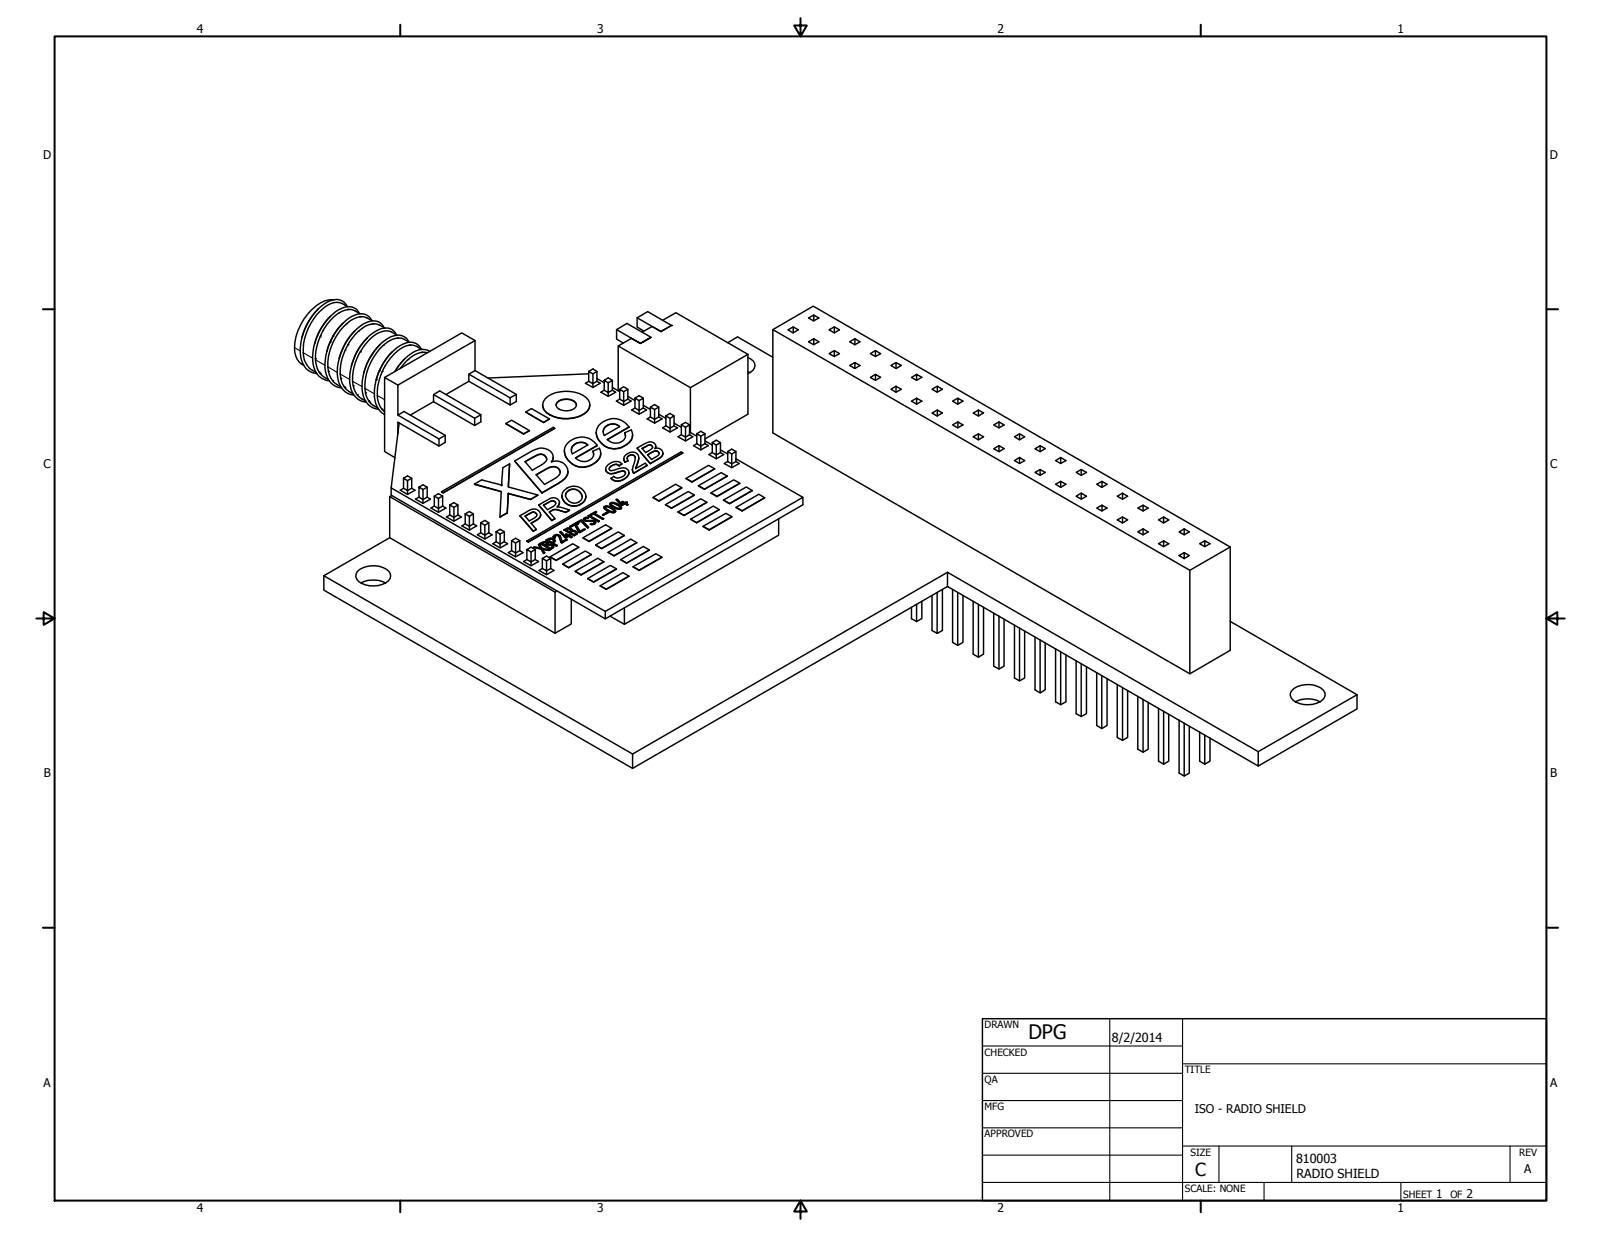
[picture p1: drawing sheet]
<svg xmlns="http://www.w3.org/2000/svg" width="559mm" height="432mm" viewBox="0 0 559 432" stroke-linecap="round" stroke-linejoin="round" font-family="sans-serif">
<defs><g id="words">
<text font-size="7" x="359" y="362.6">DPG</text>
<text font-size="6.3" x="417.2" y="410.6">C</text>
<g font-size="4.4">
<text x="388.1" y="363.7">8/2/2014</text>
<text x="452.4" y="406">810003</text>
<text x="452.5" y="411.2">RADIO SHIELD</text>
</g>
<g font-size="4.2">
<text x="68.7" y="11.7">4</text>
<text x="208.4" y="11.7">3</text>
<text x="348.1" y="11.7">2</text>
<text x="487.8" y="11.7">1</text>
<text x="15.1" y="55.5">D</text>
<text x="540.9" y="55.5">D</text>
<text x="15.2" y="163.4">C</text>
<text x="541" y="163.4">C</text>
<text x="15.3" y="271.4">B</text>
<text x="541.1" y="271.4">B</text>
<text x="15.2" y="379.3">A</text>
<text x="541" y="379.3">A</text>
<text x="417" y="388.6">ISO - RADIO SHIELD</text>
<text x="531.9" y="409.4">A</text>
<text x="501.3" y="418.3">1</text>
<text x="511.8" y="418.3">2</text>
<text x="68.7" y="423.2">4</text>
<text x="208.4" y="423.2">3</text>
<text x="348.1" y="423.2">2</text>
<text x="487.8" y="423.2">1</text>
</g>
<g font-size="3.5">
<text x="343.7" y="358.9">DRAWN</text>
<text x="343.7" y="368.5">CHECKED</text>
<text x="413.5" y="374.6">TITLE</text>
<text x="343.7" y="378">QA</text>
<text x="343.7" y="387.5">MFG</text>
<text x="343.7" y="397.1">APPROVED</text>
<text x="415.5" y="403.4">SIZE</text>
<text x="530.3" y="403.4">REV</text>
<text x="413.5" y="416.1">SCALE: NONE</text>
<text x="489.7" y="418.3">SHEET</text>
<text x="506.2" y="418.3">OF</text>
</g>
</g></defs>
<!-- layer: Visible (ANSI) -->
<g fill="none" stroke="#000" stroke-width=".51">
<path d="M222.4 110.9l8.3 4.8M224.7 115.6l-2.3-1.4v-3.3l3.7-2.1 8.3 4.8-3.7 2.2-3.1-1.8-3.5 2M227.2 117.7l-3.7 2.2 3.7-2.2-8.4-4.8-3.6 2.2v3.3l2.4 1.4M231.3 111.8l4.6-2.6 25.1 14.5-20 11.6-25.2-14.5 4.6-2.7 3.1 1.8-8.3-4.8M234.4 113.6l-3.7 2.2M254 119.6l3.4-2 12.3 7.1M269.7 115.1l14.1-8.2 145.6 84v36.1l-14.1 8.2-145.6-84.1v-36l145.6 84v36.1M276.9 114.1l-1.9 1 1.8 1.1 1.8-1.1-1.7-1v2.1M284 118.2l-1.8 1.1 1.8 1 1.8-1-1.8-1.1v2.1M284 110l-1.8 1 1.8 1 1.8-1-1.8-1v2M291.2 114.1l-1.8 1 1.8 1.1 1.8-1.1-1.8-1v2.1M298.4 118.2l-1.9 1.1 1.9 1 1.8-1-1.8-1.1v2.1"/>
<path d="M203.5 138a3.5 3.5 0 0 1 2.4 3 3.5 3.5 0 0 1-1.9 3.3 12.5 12.5 0 0 1-12.2 .4M215.8 120.8v15.6M241 135.3v15.6M261 124.8a2.96 2.96 0 0 1 2.3 3.6l-.4 .8-1.9 1.2M261 129.7l.7 .3M261 123.7v20.9l-14.9 8.6M291.2 122.4l-1.8 1 1.8 1.1 1.8-1.1-1.8-1v2.1M298.4 126.6l-1.9 1 1.9 1.1 1.8-1.1-1.8-1v2M305.6 130.7l-1.8 1.1 1.8 1 1.7-1.1-1.7-1v2.1M305.6 122.4l-1.8 1 1.8 1.1 1.7-1.1-1.7-1v2.1M312.7 134.8l-1.7 1.1 1.7 1 1.9-1-1.9-1.1v2.1M312.7 126.6l-1.7 1 1.7 1.1 1.9-1.1-1.9-1v2"/>
<path d="M319.9 139l-1.8 1 1.8 1.1 1.9-1.1-1.9-1v2M319.9 130.7l-1.8 1.1 1.8 1 1.9-1.1-1.9-1v2.1M327.2 134.8l-1.9 1.1 1.8 1 1.8-1-1.7-1.1v2.1M334.3 139l-1.8 1 1.8 1.1 1.8-1.1-1.8-1v2M327.2 143.1l-1.9 1.1 1.8 1 1.8-1.1-1.7-1v2.1M334.3 147.3l-1.8 1 1.8 1.1 1.8-1.1-1.8-1v2.1M341.5 151.4l-1.8 1.1 1.8 1 1.8-1-1.8-1.1v2.1M341.5 143.1l-1.8 1.1 1.8 1 1.8-1.1-1.8-1v2.1M348.7 155.6l-1.9 1.1 1.9 1 1.8-1.1-1.8-1v2.1M348.7 147.3l-1.9 1 1.9 1.1 1.8-1.1-1.8-1v2.1M355.9 159.7l-1.8 1.1 1.8 1 1.7-1-1.7-1.1v2.1M355.9 151.4l-1.8 1.1 1.8 1 1.7-1-1.7-1.1v2.1"/>
<path d="M363 155.6l-1.7 1.1 1.7 1 1.8-1.1-1.8-1v2.1M370.2 159.7l-1.8 1.1 1.8 1 1.8-1-1.8-1.1v2.1M136 173.4v14.3l57.7 33.3M136.7 173l-.7 .4 57.7 33.3M363 163.9l-1.7 1 1.7 1 1.8-1-1.8-1v2M370.2 168l-1.8 1 1.8 1.1 1.8-1.1-1.8-1v2.1M377.4 172.1l-1.8 1.1 1.8 1 1.8-1-1.8-1.1v2.1M377.4 163.9l-1.8 1 1.8 1 1.8-1-1.8-1v2M384.6 176.3l-1.8 1.1 1.8 1 1.8-1-1.8-1.1v2.1M384.6 168l-1.8 1 1.8 1.1 1.8-1.1-1.8-1v2.1M391.8 172.1l-1.8 1.1 1.8 1 1.8-1-1.8-1.1v2.1M399 176.3l-1.9 1.1 1.9 1 1.7-1-1.7-1.1v2.1"/>
<path d="M124.7 199.6a8.7 8.7 0 0 1 11-.2 2.56 2.56 0 0 1-1.1 4.1 8.4 8.4 0 0 1-10.1-1.3l-.3-.8zM136 187.7l-23 13.3M330.7 199.8l-109.9 63.4v5M391.8 180.5l-1.8 1 1.8 1.1 1.8-1.1-1.8-1v2.1M399 184.6l-1.9 1.1 1.9 1 1.7-1-1.7-1.1v2.1M406.1 188.8l-1.7 1 1.7 1 1.8-1-1.8-1v2M406.1 180.5l-1.7 1 1.7 1.1 1.8-1.1-1.8-1v2.1M411.5 193.9l1.8-1v2.1zM413.3 192.9l1.8 1-1.8 1.1M413.3 184.6l-1.8 1.1 1.8 1 1.8-1-1.8-1.1v2.1M420.5 188.8l-1.8 1 1.8 1 1.8-1-1.8-1v2M429.4 190.9l-14.1 8.2"/>
<path d="M113 201v5l107.8 62.2M113 201l107.8 62.2M126 203.5a9.4 9.4 0 0 1 8.6 0M194.4 206.2l-.7 .5v14.3M199.4 209.2v8.6l-5.7 3.2M319.9 210.9v6.1M321.8 209.9v6l-1.9 1.1-1.8-1v-4M327.1 206.8v14.3M328.9 205.7v14.4l-1.8 1-1.8-1v-12.3M330.7 204.7l108.5 62.7v-5l-108.5-62.6v4.9l-109.9 63.5M332.5 205.7v18.5l1.8 1.1 1.8-1.1v-16.4M334.3 206.8v18.5"/>
<path d="M339.7 209.9v18.4l1.8 1.1 1.8-1.1v-16.3M341.5 210.9v18.5M346.8 214.1v18.4l1.9 1.1 1.8-1.1v-16.3M348.7 215.1v18.5M354.1 218.2v18.5l1.8 1 1.7-1v-16.4M355.9 219.3v18.4M429.4 216.9l44.2 25.6M361.3 222.4v18.4l1.7 1.1 1.8-1.1v-16.3M363 223.4v18.5M368.4 226.5v18.5l1.8 1 1.8-1v-16.4M370.2 227.5v18.5M375.6 230.6v18.5l1.8 1 1.8-1v-16.4"/>
<path d="M377.4 231.7v18.4M382.8 234.8v18.4l1.8 1.1 1.8-1.1v-16.3M384.6 235.8v18.5M390 239v18.4l1.8 1 1.8-1v-16.4M391.8 240v18.4M397.1 243.1v18.5l1.9 1 1.7-1v-16.4M399 244.2v18.4M404.4 247.3v18.4l1.7 1.1 1.8-1.1v-16.4M406.1 248.3v18.5M411.5 251.4v18.5l1.8 1 1.8-1v-16.4M413.3 252.4v18.5M418.7 255.5v10.2l1.8 1.1 1.8-1.1v-8.1"/>
<path d="M420.5 256.6v10.2M452.1 245a9.5 9.5 0 0 1 8.7 0 9.4 9.4 0 0 1-9.4-.5 2.42 2.42 0 0 1 .2-4.2 8.7 8.7 0 0 1 10.2 .6 2.5 2.5 0 0 1-1 4.1M439.2 262.4l34.4-19.9v5l-34.4 19.9"/>
</g>
<circle cx="234.4" cy="113.6" r=".25" fill="#000"/>
<!-- layer: Visible Narrow (ANSI) -->
<g fill="none" stroke="#000" stroke-width=".38">
<path d="M102.8 121.3l2 1.2M105.9 123.1l3.2 1.9M110.1 125.6l3.3 1.9M114.4 128.1l3.3 1.9M118.7 130.6l3.3 1.9M123.1 133.1l3.3 1.8M127.4 135.6l3.3 1.9M131.7 138l2.5 1.5M200.2 139.9v.1M191.8 144.7v.1M198.8 171v.1M202.3 176.1v.1"/>
<path d="M211.9 178.2v.1M213.4 177.4v.1M214 177v.1M215.5 176.2v.1M190.7 189.5h.1M192.5 190.4h.1M193 188.3v.1M199 184.7v.1M200.7 185.5v.2"/>
</g>
<g fill="none" stroke="#000" stroke-width=".51">
<path d="M105.5 117.5v.1M111.1 107.9a21.3 21.3 0 0 0-5.7 9.8M112.8 115.3v.1M115.4 110.4a20.7 20.7 0 0 0-5.7 9.8M116.5 104.6a10.9 10.9 0 0 0-9.1 5.1 16.8 16.8 0 0 0-4.1 14.6 4.9 4.9 0 0 0 2.7 3.2M118.4 109.2h.1M119.7 112.8a20.7 20.7 0 0 0-5.7 9.9l.1-.1M121.2 106.9a4.4 4.4 0 0 0-6.3-1.8 20.3 20.3 0 0 0-9.9 19.6 6.2 6.2 0 0 0 5.6 5.7M121.3 107.1a5.3 5.3 0 0 0-5.1-1.4l-.4 .2a18.6 18.6 0 0 0-9.5 20l.4 .7a6.5 6.5 0 0 0 3.6 3.4M124 115.4a20.5 20.5 0 0 0-5.6 9.8M125.5 109.4a4.3 4.3 0 0 0-6.2-1.8 19.9 19.9 0 0 0-10.1 15.5 9 9 0 0 0 2.9 8.8l1.8 .9 1 .1M125.7 109.5a5.8 5.8 0 0 0-7.8 0 19.9 19.9 0 0 0-7.7 17.2 7.3 7.3 0 0 0 4.4 5.8"/>
<path d="M128.3 117.9a20.5 20.5 0 0 0-5.6 9.8M129.8 111.9a4.3 4.3 0 0 0-6.2-1.8 19.9 19.9 0 0 0-10.1 15.5 9.2 9.2 0 0 0 2.9 8.8l.9 .5 1.9 .5M129.8 113l.1 .1M130 112a5.7 5.7 0 0 0-7.7 0 19.5 19.5 0 0 0-7.7 17.5 7.2 7.2 0 0 0 4.3 5.5M134 114.4a4.2 4.2 0 0 0-6.1-1.8 20.3 20.3 0 0 0-10 19.5 6.4 6.4 0 0 0 5.6 5.8M134.3 114.5a5.8 5.8 0 0 0-7.9 .1 19.3 19.3 0 0 0-7.3 18l.6 1.7 .9 1.4 2.7 1.8M138.4 116.9a4.2 4.2 0 0 0-6.2-1.8 20.5 20.5 0 0 0-10.1 15.5 8.8 8.8 0 0 0 3.8 9.3l1.9 .5M138.6 117l-1.8-1-1.6-.5a7.4 7.4 0 0 0-6.4 3.2l-1.3 1.5a19 19 0 0 0-4.1 14.9l1.1 2.4a6.6 6.6 0 0 0 3.1 2.5M142.7 119.4a4.4 4.4 0 0 0-6.2-1.9 20.6 20.6 0 0 0-10.1 15.6 8.6 8.6 0 0 0 3.8 9.3l1.9 .5M142.9 119.5a5.2 5.2 0 0 0-5.5-1.2l-.2 .1a18.4 18.4 0 0 0-9.2 20.1 6.7 6.7 0 0 0 3.9 3.9M165.8 118.9l-4.6-2.7-27 15.6M132.6 120.3a20.5 20.5 0 0 0-5.6 9.9"/>
<path d="M133.2 130h.1M134.4 127.8h.1M136.9 122.8a21.3 21.3 0 0 0-5.6 9.9M138.9 134.4l-4.7-2.6v25.8l3.7 2.2M141.2 125.3l-1.9 2.1-1.4 2.3M147 121.9a4.4 4.4 0 0 0-6.5-1.7 19.9 19.9 0 0 0-9.4 20.6 6.9 6.9 0 0 0 3.1 3.9M147.2 122a6 6 0 0 0-3.4-1.5h-.2a7.7 7.7 0 0 0-4.9 2 18.9 18.9 0 0 0-6.6 17.9l1 2.2 1.1 1.2M147.4 122.9v.1M149.1 123.1a7.2 7.2 0 0 0-7.1 2.8l-2.2 2.6M150 122.7a6.3 6.3 0 0 0-7.6 1.5l-2.4 2.4-2.1 3M151.3 137.7l14.4 8.3 2.1-1.2M155.6 137.7l8-4.6 14.5 8.3"/>
<path d="M163.6 133.1v-2.5l2.2-1.3v-10.4l-26.9 15.5v10.5l2.1-1.3 14.4 8.4v2.4l-2.2 1.3-13.9-8.1-2.8 22.7 74.8 43.1 68.9-39.8-23.3-13.5M163.6 130.6l14.5 8.3v2.5M165.8 129.3l14.4 8.4v2.4l-2.1 1.3M180.2 137.7l-2.1 1.2M203.5 138a12 12 0 0 0-13.2 1.2 3.4 3.4 0 0 0 1.5 5.5M205.5 133.1l-1.2 .7 2.6 1.5 2.6-1.5-1.2-.7M205.5 129.7l1.4 .8v3.4l-1.4-.8v-3.4l1.4-.9 1.4 .9v3.4M205.5 130.5l-35.2 1.5M208.3 132.1l2.6 1.5M208.3 133.1l-1.4 .8v1.4M208.3 129.7l-1.4 .8M210.9 136.2l-1.2 .7 2.6 1.5 2.6-1.5-1.2-.7"/>
<path d="M210.9 132.8l1.4 .8v3.4l-1.4-.8v-3.4l1.4-.9 1.4 .9M212.3 133.6l1.4-.8v3.4l-1.4 .8v1.4M213.7 135.3l2.6 1.4M216.3 139.3l-1.2 .7 2.6 1.5 2.6-1.5-1.2-.7M216.3 135.9l1.4 .8v3.4l-1.4-.8zM216.3 135.9l1.4-.9 1.4 .9M217.7 136.7l1.4-.8v3.4l-1.4 .8v1.4M219.1 138.4l2.5 1.4M221.6 139l1.5 .8v3.5l-1.5-.9v-3.4l1.5-.9 1.4 .9M223.1 139.8l1.4-.8v3.4l-1.4 .9v1.3M138.9 144.9l14.3 8.3v2.5M139.3 147.6l-.4-.2v4"/>
<path d="M151.3 140.2v-2.5l2.2-1.2 14.3 8.3v2.5l-2.1 1.2-14.4-8.3-8.1 4.7M155.4 152l-2.2 1.2M165.7 146v2.5M176.5 147.8l2.1-1.1 6.2 3.7-2 1.1zM176.5 147.8l6.3 3.7 2-1.2M183.5 143.8l2-1.2 6.3 3.7-2.1 1.2zM183.5 143.8l6.2 3.6M189.4 141.4a4.6 4.6 0 0 0 3.8 4 11.7 11.7 0 0 0 12-2l.7-2M191.8 146.2l-2.1 1.3M193.1 159.7l-.6 1.5M193.1 159.6v.1M193.6 149.5l-38.9 22.6"/>
<path d="M194.1 141.4a4.2 4.2 0 0 1 6.1-1.4l.5 .4 .5 1M194.5 140.4a4.6 4.6 0 0 1 6.7 .6 2.11 2.11 0 0 1-1.9 2.2 4.3 4.3 0 0 1-5.2-1.5v-.7zM197 157.4a6.6 6.6 0 0 0 5.6 5.7 6.6 6.6 0 0 0 6.9-3.9l.2-1M200.1 155.4a3.8 3.8 0 0 1 5.1-.1l-5.4 3.1a2.53 2.53 0 0 1 .3-3zM205.1 155.4a3.5 3.5 0 0 0-5.7 1.8M206.9 157.5l.3 1.1M206.9 157.5a2.76 2.76 0 0 1-3.3 3.6l-1.7-.5-1-.8 7.6-4.4-7.6 4.5M208.1 150.9a6.6 6.6 0 0 0 5.6 5.8 6.6 6.6 0 0 0 7-3.9l.1-1M208.5 155.4a6.6 6.6 0 0 0-11.4 .9 6.2 6.2 0 0 0 7.2 6.6 5.6 5.6 0 0 0 5.4-4.7l-.5-1.7-2.3 1M211.2 149a3.8 3.8 0 0 1 5.1-.1l-5.4 3.1a2.41 2.41 0 0 1 .3-3zM216.2 148.9a3.5 3.5 0 0 0-5.7 1.8M218.1 151.1a2.76 2.76 0 0 1-3.3 3.6l-1.8-.5-1-.8 7.6-4.4-7.6 4.5"/>
<path d="M219.6 149a6.5 6.5 0 0 0-11.4 1 6.2 6.2 0 0 0 7.3 6.5 6.9 6.9 0 0 0 5.2-3.9l.1-.8-.5-1.7-2.2 1 .2 1.1M221.6 142.4l-1.1 .7 2.6 1.5 2.6-1.5-1.2-.7M222.4 156.4l4.5 5.5zM222.4 156.4l2.5-1.4a2.38 2.38 0 0 1 4 .8l-.3 .8a1.82 1.82 0 0 1 2.5 .7 1.82 1.82 0 0 1-.7 2.5l-3.5 2M222.9 159.9l-1 3.7M222.9 159.8v.1M224.1 156.5l1.9-1a.94 .94 0 0 1 1.5 0 .94 .94 0 0 1-.4 1.5l-1.7 1zM224.5 141.5l2.5 1.4M226 158.8l2-1.2a1.07 1.07 0 0 1 1.7 .1 1.07 1.07 0 0 1-.3 1.6l-2 1.1zM227 145.5l-1.1 .7 2.6 1.5 2.6-1.5-1.2-.7M227 142.1l1.5 .8v3.5l-1.5-.9v-3.4l1.5-.9 1.4 .9v3.4M227.8 156.1a1.32 1.32 0 0 0-1.2-.8 1.32 1.32 0 0 0-1.2 .7l-1.2 .6"/>
<path d="M228.9 155.8l-.2 .7M229.9 144.6l2.5 1.4M229.9 145.5l-1.4 .9v1.3M229.9 142.1l-1.4 .8M230.1 158.4a1.55 1.55 0 0 0-2.8-.3l-1.2 .7M231.4 158.2v.1a2.48 2.48 0 0 1-1.7 2l-2.8 1.6M232.4 148.7l-1.1 .7 2.6 1.4 2.6-1.4-1.2-.7M232.4 145.2l1.5 .8v3.5l-1.5-.8v-3.5l1.5-.9 1.4 .9v3.5M235.3 147.7l2.5 1.5M235.3 148.7l-1.4 .8v1.3M235.3 145.2l-1.4 .8M237.8 151.8l-1.1 .7 2.6 1.4 2.5-1.4-1.1-.7"/>
<path d="M237.8 148.3l1.5 .9v3.4l-1.5-.8v-3.5l1.5-.9 1.4 .9v3.5M238.3 158.1l-53.9 31.1M240.7 150.8l2.5 1.5M240.7 151.8l-1.4 .8v1.3M240.7 148.3l-1.4 .9M243.2 154.9l-1.1 .7 2.5 1.4 2.6-1.4-1.1-.7M243.2 151.4l1.4 .9v3.4l-1.4-.8v-3.5l1.4-.8 1.5 .8v3.5M246.1 153.9l2.5 1.5M246.1 154.9l-1.5 .8v1.3M246.1 151.4l-1.5 .9M248.6 158l-1.1 .7 2.5 1.4 2.6-1.4-1.1-.7M248.6 154.5l1.4 .9v3.4l-1.4-.8v-3.5l1.4-.8 1.5 .8v3.5"/>
<path d="M251.5 157l2.5 1.5M251.5 158l-1.5 .8v1.3M251.5 154.5l-1.5 .9M254 157.6l1.4 .9v3.4l-1.4-.8v-3.5l1.4-.8 1.5 .8v3.5M256.9 157.6l-1.5 .9M136.5 170.3v2.5l74.8 43.2 68.9-39.8v-2.6M140.8 170.4l-1.1 .7 2.5 1.5 2.6-1.5-1.1-.7M140.8 166.9l1.4 .9v3.5l-1.4-.9v-3.5l1.4-.8 1.5 .8M142.2 167.8l1.5-.9v3.5l-1.5 .9v1.3M146.2 173.5l-1.2 .7 2.6 1.5 2.6-1.5-1.1-.7M146.2 170.1l1.4 .8v3.5l-1.4-.9v-3.4l1.4-.9 1.5 .9v3.4M149.1 173.5l-1.5 .9v1.3"/>
<path d="M149.1 170.1l-1.5 .8M151.6 176.7l-1.2 .7 2.6 1.4 2.6-1.4-1.1-.7M151.6 173.2l1.4 .8M154.1 171.6l39-22.4 .5 .3-38.9 22.6-.6-.5 .6 .4M154.5 173.2v3.5l-1.5 .8v-3.5l1.5-.8-1.5-.9-1.4 .9v3.5l1.4 .8v1.3M157 179.8l-1.2 .7 2.6 1.4 2.6-1.4-1.2-.7M157 176.3l1.4 .8v3.5l-1.4-.8v-3.5l1.4-.8 1.4 .8v3.5M159.8 179.8l-1.4 .8v1.3M159.8 176.3l-1.4 .8M162.4 179.4l1.4 .8v3.5l-1.4-.8v-3.5l1.4-.8 1.4 .8M174.9 171.6l-9.3-2.6 9.3 2.6-.4 8.9M175.1 169v.5"/>
<path d="M177.4 172.2l7.8 2.1M177.4 172.2v.1M177.4 172.2l-.4 6.8M177.9 162l-.5 8 10.3 2.8-2.5 1.6M177.9 161.9l-2.4 1.4-.4 6.2-1-.5-6-1.5-2.5 1.5M177.9 162l-.5 8M179.6 160.9l9.6 11.2zM179.6 160.9l4.1-2.3a9 9 0 0 1 6.5-2 2.95 2.95 0 0 1 2.3 4.6M183.3 161.2l2.6-1.6a3.6 3.6 0 0 1 4.3-.5l.6 1.1a2.17 2.17 0 0 1-1.4 1.9l-3.6 2zM185.2 174.4l-7.8-2.1-.4 6.8M187.1 165.7l3-1.7a3.6 3.6 0 0 1 5.2 0l.2 .4a2.35 2.35 0 0 1-2 2.7l-3.4 2zM187.4 179.8l-.6-.8-.9-.2-2.6 1.4"/>
<path d="M187.7 172.8l-2.5 1.6M188 176.3l4.6 5.4 1.1-.6M188 176.3l3.7-2.1a2.26 2.26 0 0 1 3.6 1.4l-.9 1.4a9.2 9.2 0 0 1 4.4 1.1M188 176.3l4.6 5.3M188.7 179.7v.4a3.5 3.5 0 0 1-2.1 2l-1.2 .6M188.7 179.6v.1M189.7 176.3l2.6-1.4a1.04 1.04 0 0 1 1.5 .5 1.04 1.04 0 0 1-.7 1.4l-2 1.1zM190.8 160.3a2.22 2.22 0 0 0-3.7-1.2l-3.8 2.1M191.8 178.8a2.65 2.65 0 0 1 2.6-.8l3.1 .9M192.5 161.2a4 4 0 0 1 5.6 4.2 7.1 7.1 0 0 1-4.3 3.9l-4.6 2.7M194 175.8a1.5 1.5 0 0 0-2.6-.3l-1.7 .9M195.3 175.5l-.2 .8-.6 .7"/>
<path d="M195.5 164.9a2.54 2.54 0 0 0-4.2-1.5l-4.1 2.3M196.1 173a4.3 4.3 0 0 0 6.2 3.2M196.8 171.3a4.3 4.3 0 0 1 4.5-1.5 4.3 4.3 0 0 1 3.2 3.6 4.2 4.2 0 0 1-4.4 3.2 4.2 4.2 0 0 1-3.9-3.8zM197.4 172.9a3 3 0 0 1 3.1-2.1 3 3 0 0 1 2.7 2.7M197.5 178.8l1.3-.7zM197.5 178.8l-1.1-.3a4.5 4.5 0 0 0-3.4-.5l-1.3 .7 2 2.4M197.9 171.7a2.99 2.99 0 0 1 3.5-.7 2.99 2.99 0 0 1 1.7 3.2 2.99 2.99 0 0 1-3.6 1.3 2.99 2.99 0 0 1-2-3.4zM198.2 164.7a5 5 0 0 1-3.3 4.1l-5.7 3.3M204.5 173.2v.2a3.1 3.1 0 0 1-2.2 2.8M206.1 179.6l.3 .2M207.1 179.4l3.3 1.8M207.1 179.3l-.7 .5"/>
<path d="M207.5 179.2l.7-.5-.3-.2-1.8 1.1 .3 .2 .7-.4 3.3 1.9 .3-.2M208.2 178.7l-.7 .4 3.2 2M210.3 179.6l1.7-.9 .3 .2-1.7 1zM210.3 179.6l.3 .2M210.8 176.9a3.1 3.1 0 0 1 4 1.7 3.3 3.3 0 0 1-4-1.7zM210.8 177.2a3.6 3.6 0 0 0 4 1.6l.1-.4M210.8 177.1v.1M211.2 177.1a2.94 2.94 0 0 1 3.2 1.3M211.3 177v-.1a3.3 3.3 0 0 1 3.1 1.6 2.99 2.99 0 0 1-3.2-1.3zM211.4 163.8a1.98 1.98 0 0 0 3 1.5l2.9-.9 .6 .1 .4 .7M212.3 178.9l-1.7 1M212.9 175.7a3.1 3.1 0 0 1 4 1.7 3.3 3.3 0 0 1-4-1.7z"/>
<path d="M212.9 175.9a3.5 3.5 0 0 0 4 1.6v-.3M213.3 175.8a2.61 2.61 0 0 1 2.9 .9l.3 .5a2.62 2.62 0 0 1-3.1-1.1zM213.3 175.9a2.94 2.94 0 0 1 3.2 1.3M215.1 174.4l.3-.2 1.7 1.8 .6-.4-.7-.4 .7 .4M216.1 162.6a2.3 2.3 0 0 0-3.5 1.1M216.1 162.6a2.14 2.14 0 0 0-3.5 1.2l.3 .3a5.2 5.2 0 0 0 3.5-.7 1.93 1.93 0 0 1 2.5 .3 1.93 1.93 0 0 1 .2 2.5 4 4 0 0 1-5.8 .7M217 175.2l.4-.2 .7 .5 .5-.4 .3 .2-.4 .3M217 161.9a3.5 3.5 0 0 0-5.2 .8 1.67 1.67 0 0 0 0 2.1 1.67 1.67 0 0 0 2 .5l3.4-1a.86 .86 0 0 1 .9 .3 .86 .86 0 0 1 .1 .9 2.79 2.79 0 0 1-4 .8l-.9 .6a3.3 3.3 0 0 0 4.6 .3 2.58 2.58 0 0 0 1.6-2.2M217 162l-.9 .6M217.7 160.1l.4 1.3M218.1 161.3a2.16 2.16 0 0 1 1.9-3.4 2.29 2.29 0 0 1 2.6 .8 2.29 2.29 0 0 1 0 2.7l-.7 2.2M218.1 175.9l.8 .4"/>
<path d="M218.1 175.8l-1.1 .7-.2-.2M218.9 160a1.44 1.44 0 0 1 1.4-1.2 1.44 1.44 0 0 1 1.4 1.2M218.9 175.3l-.5 .3 .8 .5-.3 .2-.8-.4-1.1 .6-1.9-2.1 1.7 1.9M219.2 176.1l-.3 .2M219.3 160.8a1.38 1.38 0 0 1 .2-1.9 1.38 1.38 0 0 1 1.9 .2 3.7 3.7 0 0 1-.4 3.4l-.3 1.3 .5 1.4M219.3 160.8l-1.2 .6M220.7 164l.5 1.2M225.9 162.5l-.7-.8-3.3 1.9M225.9 162.4l-4.7 2.8M225.9 162.5l-4.7 2.7M230 174.8l7.9-4.6-7.9 4.7-2-1.3 2 1.3M232.3 176.1l2.1 1.3 7.9-4.6-7.9 4.6z"/>
<path d="M236.7 178.7l2.1 1.2 7.9-4.6-7.9 4.7zM237.9 170.2l-2.1-1.2-7.8 4.6M239.5 167l2 1.2 7.9-4.6-7.9 4.7zM242.3 172.8l-2.1-1.2-7.9 4.5M245.9 170.8l7.9-4.6-7.9 4.6-2.1-1.3 2.1 1.3M246.7 175.3l-2.1-1.2-7.9 4.6M249.4 163.6l-2.1-1.2-7.8 4.6M250.3 173.2l7.9-4.5-7.9 4.7-2.1-1.4 2.1 1.4M251 177.9l-2-1.2-8 4.5M252.5 174.6l2.1 1.2 7.9-4.6-7.9 4.6M252.5 174.6l2.1 1.2M253.8 166.2l-2.1-1.2-7.9 4.5"/>
<path d="M254 161.1l-1.2 .7 2.6 1.5 2.6-1.5-1.1-.7M256.9 161.1l-1.5 .8v1.4M256.9 177.2l2.1 1.2 7.9-4.7-7.9 4.6M256.9 177.2l2.1 1.2M258.2 168.7l-2.1-1.2-7.9 4.5M262.5 171.2l-2-1.2-8 4.6M266.9 173.7l-2-1.2-8 4.6M162.4 182.9l-1.2 .7 2.6 1.4 2.6-1.4-1.2-.7M163.8 180.2l1.4-.8v3.5l-1.4 .8v1.3M167.8 186l-1.2 .7 2.6 1.5 2.6-1.5-1.2-.7M167.8 182.5l1.4 .8v3.5l-1.4-.8v-3.5l1.4-.8 1.4 .8M169.2 183.3l1.4-.8v3.5l-1.4 .8v1.4"/>
<path d="M173.2 189.1l-1.2 .7 2.6 1.5 2.6-1.5-1.2-.7M173.2 185.6l1.4 .8v3.5l-1.4-.8v-3.5l1.4-.8 1.4 .8M174.5 180.5l2.5-1.5zM174.6 186.4l1.4-.8v3.5l-1.4 .8v1.4M178.6 192.2l-1.2 .7 2.6 1.5 2.6-1.5-1.2-.7M178.6 188.7l1.4 .8v3.5l-1.4-.8v-3.5l1.4-.8 1.4 .8M180 189.5l1.4-.8v3.5l-1.4 .8v1.4M181.5 180l1.6-.9a4.5 4.5 0 0 1 4.4-1.2 1.82 1.82 0 0 1 1.2 1.6 1.82 1.82 0 0 1-1 1.7l-2.3 1.4 1.8 2.2M183.3 180.1l2-1.1a1.12 1.12 0 0 1 1.7 .1 1.12 1.12 0 0 1-.3 1.6l-2 1.2zM183.9 188.8l53.8-31.1 .6 .4-53.9 31.1-.5-.4 .5 .4M183.9 195.3l-1.1 .7 2.6 1.5 2.6-1.5-1.2-.7M183.9 191.8l1.5 .9v3.5l-1.5-.9v-3.5l1.5-.8 1.4 .8"/>
<path d="M185.4 192.7l1.4-.9v3.5l-1.4 .9v1.3M186.2 191.1l2.6 .5 .9 1.6 .4-.3-.7-1.2 2.1 .4M186.2 191.1l2.6 .5 .9 1.5M186.2 191.1l.4-.2 2.1 .4-.7-1.2 .6 1.2M187.2 184.8l-1.1 .7-4.6-5.5 4.6 5.4M187.2 184.8l-1.1 .7M188 190.1l.3-.2 .9 1.5 2.7 .6-.4 .2-2.1-.4M188.5 189.7a1.74 1.74 0 0 1 3 .2 1.43 1.43 0 0 1 1.7 .9l-1 1M188.5 189.7l3.7 2.1M188.5 189.7h.1M189.3 198.4l-1.1 .7 2.6 1.5 2.6-1.5-1.2-.7M189.3 194.9l1.5 .9v3.5l-1.5-.9v-3.5l1.5-.8 1.4 .8"/>
<path d="M190.1 192.9l-.4 .3M190.6 188.6l3.6 2M190.6 188.5a1.83 1.83 0 0 1 3.1 .3l-.8 .7 1.6 .9-.3 .2M190.7 190.5a1.26 1.26 0 0 1 2.1 .4l-.6 .5zM190.7 189.5l-.8-.1-.6 .3M190.7 189.5l-.8-.1-.7 .3M190.7 189.5l.3 .4M190.7 189.5l.2 .4-.5 .4-1.2-.6M190.8 195.8l1.4-.9v3.5l-1.4 .9v1.3M191.3 188.5a1.2 1.2 0 0 1 2 .3l-.7 .5zM191.3 188.5l1.2-.3 .8 .6M191.9 191.9l-.4 .3"/>
<path d="M192 194.4l2.1 1.2 7.9-4.6-7.9 4.6M192 194.4l2.1 1.2M192.2 191.8h.1M192.5 190.4a1.54 1.54 0 0 0-1.7 .2M192.5 190.4l.3 .5M193 187.3l.4 .7M193.2 190.9l-1 .9M193.2 190.9h.1M193.4 187.9l-.3-.4a1.46 1.46 0 0 1 2.5-.4l.6 1.9 1.5-.8 .3 .1-1.9 1.2-.3-.1M193.4 187.9l.3-.2zM193.5 187.4l.4-.3 .8-.2a3.1 3.1 0 0 1 1.1 2.5M193.7 181l-1.1 .7"/>
<path d="M193.7 188.7v.3l-.7 .5M194.4 186.8l.7 .5 .7 1.9M194.4 186.8l-.8 .3 .1 .6M194.4 186.8v.1M195.5 185.7l.3-.2 1.7 1.8 .7-.4-.8-.4 .7 .5M195.8 189.4h.3M196.4 196.9l2.1 1.2 7.9-4.6-7.9 4.7zM196.8 184.9a1.72 1.72 0 0 1 2.9 .2l.8 .1 1 .6v.4l-1.1 .7M196.8 184.9l3.6 2.1M196.8 184.9l3.6 2M197.4 186.5l.3-.2 .8 .5 .5-.4 .3 .2-.4 .4M197.5 184.9l.3-.2a.9 .9 0 0 1 1.5 .5l-.7 .3z"/>
<path d="M197.6 184.9l.3-.1a.9 .9 0 0 1 1.4 .3M198 188.3l-1.9 1.2M198.8 183.8l1.9-1.1 1.7 2.7 1.5-.8 .3 .2-1.8 1.1-1.8-2.7-1.5 .8-.3-.2 .3 .2M198.9 185.7a1.33 1.33 0 0 1 2.2 .4l-.7 .5zM199 185.7l1.3-.2 .8 .6M199.1 184l1.5-.9 1.5 2.6M199.3 186.6l-.5 .3 .8 .6-.3 .2-.8-.5-1 .6-2-2.1 2 2M199.3 187.6l-.8-.5-1 .7M199.6 187.4l-.3 .3M200.4 186.9v.1M200.8 199.4l7.9-4.5 2.1 1.2-8 4.6zM200.8 199.4l2 1.3"/>
<path d="M201 182.5l.6 .4M201.5 186.1l-.1 .3-1 .6M201.9 182.7l-.3 .3M202 191l-2.1-1.2-7.9 4.6M202.1 185.7l.3 .1M202.8 181.8l-1.2 .7 .3 .2-.3 .3-.6-.4 1.9-1.2 2.5 2.7-.3 .2-2.3-2.4-1.1 .7M202.8 181.9l2.3 2.3M203.5 187.7l7.9-4.5 2.1 1.2-7.9 4.6zM203.5 187.7l2.1 1.3M203.6 181.2l.7 .7 2.5 .1 .7 .4M204.2 184.7l-1.8 1.2M205.1 181l-.6-.1-.4 .3"/>
<path d="M205.1 180.9l.3-.2zM205.1 180.9l-.6-.1-.3 .6 .6 .3h2.1l.9 .3 .1 .4-.4 .5-1.1 .1M205.3 180l.3-.2 3.6 2.2-.3 .2zM205.3 180l3.6 2.1M205.4 180.7a1.01 1.01 0 0 0-1-.1 1.01 1.01 0 0 0-.6 .9l.7 .4h2.4l.6 .4-.4 .5-1 .1M205.4 184l-.3 .3M206.1 183l.3 .1M206.4 193.5l-2.1-1.2-7.9 4.6M207.9 182.4a1.22 1.22 0 0 1-1.5 .7M209.2 181.9l-.3 .3M210 191.5l7.9-4.6-7.9 4.6-2.1-1.3 2.1 1.3M210.7 181l-.3 .3"/>
<path d="M210.8 196.1l-8 4.5M212.3 192.8l7.9-4.6 2 1.2-7.9 4.7zM212.3 192.8l2 1.3M213.5 184.4l-7.9 4.5M215.1 198.6l-2.1-1.2-7.8 4.5M216.7 195.3l7.8-4.5 2.1 1.2-7.9 4.6zM216.7 195.3l2 1.3M217.9 186.9l-2.1-1.2-7.9 4.5M222.2 189.4l-7.9 4.6M223.1 199l7.9-4.5-7.9 4.6-2.1-1.3 2.1 1.3M226.6 192l-7.9 4.5M231 194.5l-2.1-1.2-7.9 4.5"/>
<path d="M241 181.2l2.1 1.2 7.9-4.5-7.9 4.6zM247.5 184.9l7.9-4.6-7.9 4.7-2.1-1.3 2.1 1.3M255.4 180.3l-2-1.1-8 4.5M271.8 181v5.8l-53.9 31.1v-5.7M207.2 203.1l7.9-4.5-7.9 4.6-2-1.3 2 1.3M211.3 213.4v2.6M212.9 215.1l5 2.8M219.5 201.2l-7.9 4.5-2.1-1.2 2.1 1.2M219.5 201.2l-7.9 4.5M219.5 201.1l-2.1-1.2-7.9 4.6"/>
</g>
<g fill="#000">
<circle cx="111.7" cy="117.6" r=".25"/>
<circle cx="111.8" cy="117.2" r=".19"/>
<circle cx="115.1" cy="119.6" r=".25"/>
<circle cx="115.3" cy="119.2" r=".19"/>
<circle cx="116.2" cy="117.3" r=".25"/>
<circle cx="120.8" cy="113.1" r=".19"/>
<circle cx="121.2" cy="108.1" r=".25"/>
<circle cx="121.5" cy="108" r=".25"/>
<circle cx="125.2" cy="115.6" r=".19"/>
<circle cx="125.5" cy="110.6" r=".25"/>
<circle cx="125.9" cy="110.6" r=".25"/>
<circle cx="130.2" cy="113" r=".25"/>
<circle cx="138.7" cy="118" r=".25"/>
<circle cx="110.1" cy="125.2" r=".25"/>
<circle cx="111.4" cy="130" r=".25"/>
<circle cx="111.8" cy="130.4" r=".25"/>
<circle cx="114.6" cy="129.7" r=".25"/>
<circle cx="116.1" cy="132.9" r=".25"/>
<circle cx="118.9" cy="132.1" r=".25"/>
<circle cx="120.1" cy="134.9" r=".25"/>
<circle cx="120.4" cy="135.4" r=".25"/>
<circle cx="120.5" cy="122.2" r=".19"/>
<circle cx="121.4" cy="120.3" r=".25"/>
<circle cx="123.3" cy="134.7" r=".25"/>
<circle cx="124.7" cy="137.9" r=".25"/>
<circle cx="125.7" cy="122.8" r=".25"/>
<circle cx="127.6" cy="137.2" r=".25"/>
<circle cx="128.7" cy="139.9" r=".25"/>
<circle cx="131.3" cy="132.5" r=".25"/>
<circle cx="132.3" cy="129.5" r=".25"/>
<circle cx="132.5" cy="129.2" r=".19"/>
<circle cx="133.4" cy="129.7" r=".19"/>
<circle cx="133.7" cy="120.6" r=".19"/>
<circle cx="138" cy="123.1" r=".19"/>
<circle cx="142.4" cy="125.5" r=".19"/>
<circle cx="142.7" cy="120.5" r=".25"/>
<circle cx="143.1" cy="120.5" r=".25"/>
<circle cx="147.1" cy="123" r=".25"/>
<circle cx="129" cy="140.4" r=".25"/>
<circle cx="133.3" cy="142.9" r=".25"/>
</g>
<!-- layer: Border (ANSI) -->
<g fill="none" stroke="#000" stroke-width=".7">
<path d="M19 12.7h520.8v406.4h-520.8zM139.7 8.6v4.1M279.4 6.3v6.4l-2.2-3.8h4.4l-2.2 3.8M419.1 8.6v4.1M15 107.9h4M539.8 107.9h4M12.7 215.9h6.3l-3.8-2.2v4.4l3.8-2.2M539.8 215.9l3.8 2.2v-4.4l-3.8 2.2h6.3M15 323.8h4M539.8 323.8h4M139.7 419.1v4.1M279.4 419.1l2.2 3.8h-4.4l2.2-3.8v6.3"/>
<path d="M419.1 419.1v4.1"/>
</g>
<!-- layer: Title (ANSI) -->
<g fill="none" stroke="#000" stroke-width=".38">
<path d="M387.3 355.6v63.5M412.7 355.6v63.5M342.9 365.1h69.8M342.9 374.6h69.8M412.7 371.3h127.1M342.9 384.2h69.8M342.9 393.7h69.8M342.9 412.7h196.9M342.9 403.2h69.8M412.7 400h127.1M425.4 400v12.7M441.2 412.7v6.4"/>
<path d="M450.8 400v12.7M488.9 412.7v6.4M527 400v12.7"/>
</g>
<path d="M342.9 355.6h196.9v63.5h-196.9z" fill="none" stroke="#000" stroke-width=".51"/>
<use href="#words"/>
</svg>
